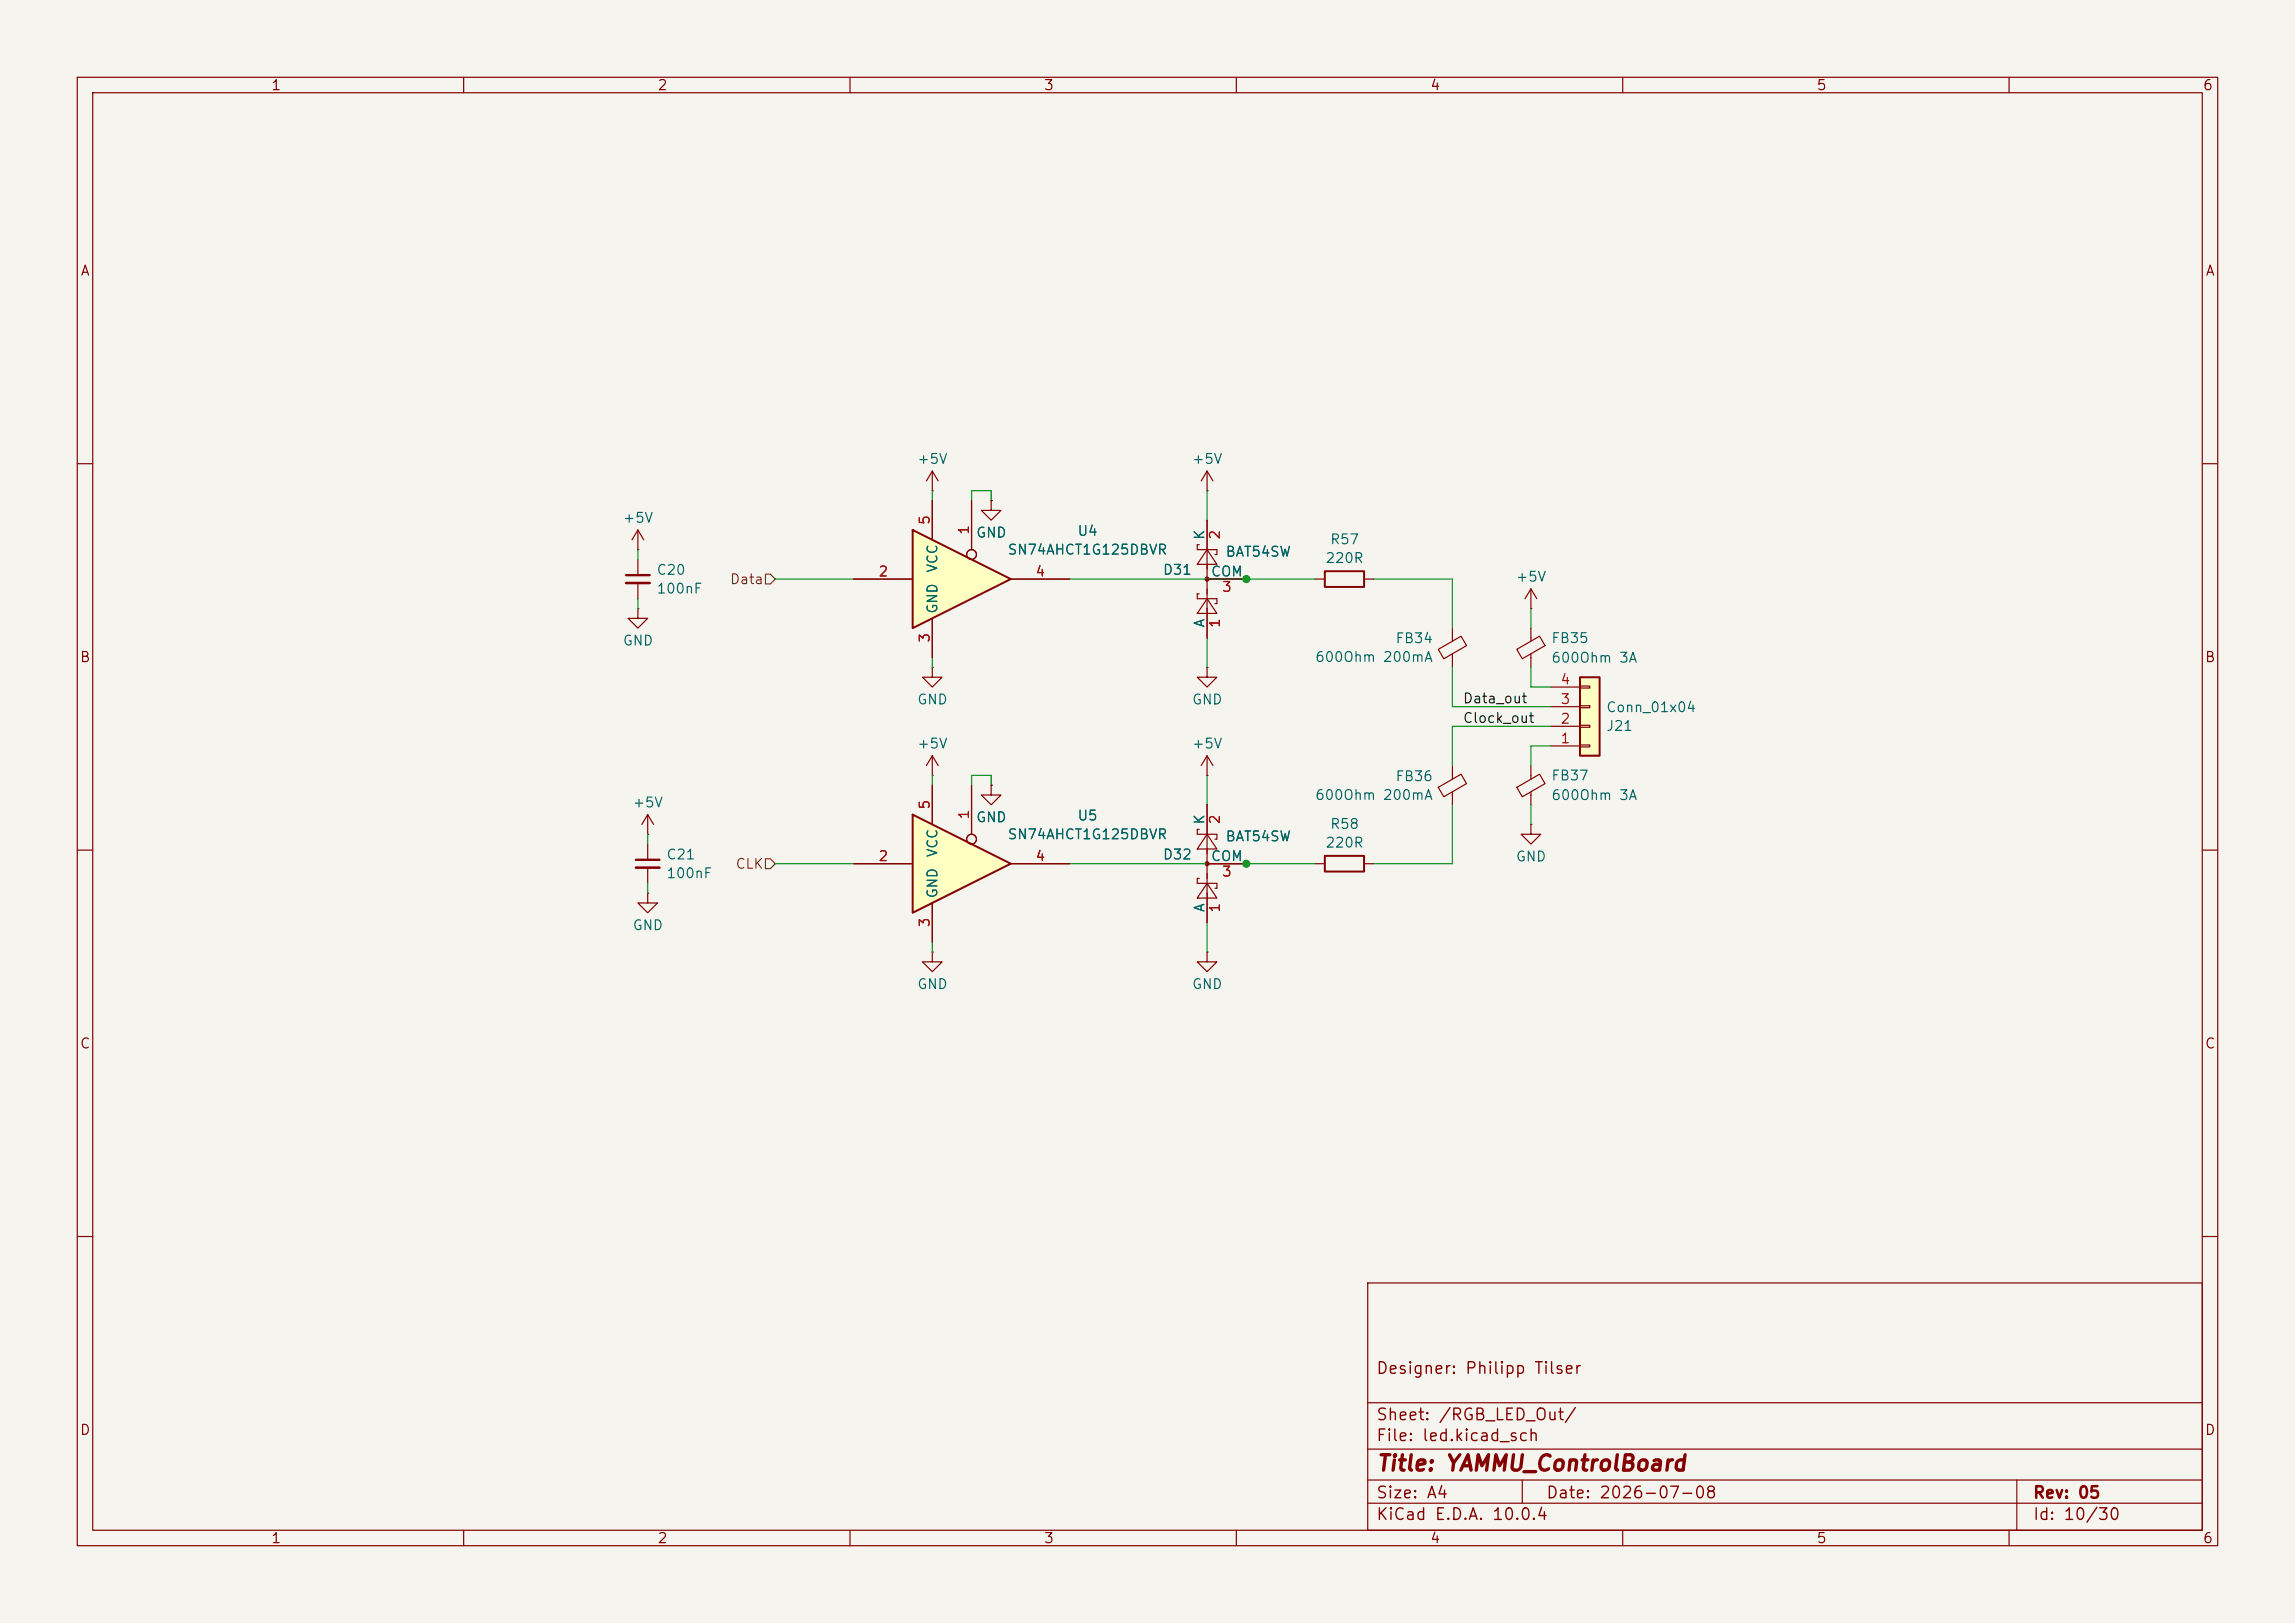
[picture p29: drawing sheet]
<svg xmlns="http://www.w3.org/2000/svg" width="297mm" height="210mm" viewBox="0 0 297 210" stroke-linecap="round" stroke-linejoin="round" font-family="sans-serif">
<defs><g id="words">
<text font-size="2" fill="#840000" x="178" y="190.8">Title: YAMMU_ControlBoard</text>
<g font-size="1.5" fill="#840000">
<text x="178" y="178.2">Designer: Philipp Tilser</text>
<text x="178" y="184.2">Sheet: /RGB_LED_Out/</text>
<text x="178" y="186.9">File: led.kicad_sch</text>
<text x="178" y="197.1">KiCad E.D.A. 10.0.4</text>
<text x="178" y="194.3">Size: A4</text>
<text x="200" y="194.3">Date: 2026-07-08</text>
<text x="263" y="194.3">Rev: 05</text>
<text x="263" y="197.1">Id: 10/30</text>
</g>
<g font-size="1.3" fill="#840000">
<text x="35" y="12">1</text>
<text x="85" y="12">2</text>
<text x="135" y="12">3</text>
<text x="185" y="12">4</text>
<text x="235" y="12">5</text>
<text x="285" y="12">6</text>
<text x="10.3" y="36">A</text>
<text x="285.3" y="36">A</text>
<text x="10.3" y="86">B</text>
<text x="285.3" y="86">B</text>
<text x="10.3" y="136">C</text>
<text x="285.3" y="136">C</text>
<text x="10.3" y="186">D</text>
<text x="285.3" y="186">D</text>
<text x="35" y="200">1</text>
<text x="85" y="200">2</text>
<text x="135" y="200">3</text>
<text x="185" y="200">4</text>
<text x="235" y="200">5</text>
<text x="285" y="200">6</text>
</g>
<g font-size="1.3" fill="#006464">
<text x="118.6" y="60.3">+5V</text>
<text x="154.2" y="60.3">+5V</text>
<text x="80.5" y="68">+5V</text>
<text x="126.2" y="69.9">GND</text>
<text x="139.4" y="69.7">U4</text>
<text x="156.2" y="70" transform="rotate(-90 156.2 70)">K</text>
<text x="172" y="70.7">R57</text>
<text x="84.9" y="77.1">100nF</text>
<text x="84.9" y="74.7">C20</text>
<text x="121.6" y="74.2" transform="rotate(-90 121.6 74.2)">VCC</text>
<text x="130.3" y="72.1">SN74AHCT1G125DBVR</text>
<text x="150.4" y="74.7">D31</text>
<text x="156.6" y="74.9">COM</text>
<text x="158.5" y="72.3">BAT54SW</text>
<text x="171.4" y="73.2">220R</text>
<text x="196.1" y="75.6">+5V</text>
<text x="80.5" y="83.8">GND</text>
<text x="121.6" y="79.5" transform="rotate(-90 121.6 79.5)">GND</text>
<text x="156.2" y="81.3" transform="rotate(-90 156.2 81.3)">A</text>
<text x="180.5" y="83.5">FB34</text>
<text x="200.7" y="83.5">FB35</text>
<text x="170.1" y="86">600Ohm 200mA</text>
<text x="200.7" y="86.1">600Ohm 3A</text>
<text x="118.6" y="91.5">GND</text>
<text x="154.2" y="91.5">GND</text>
<text x="207.8" y="92.5">Conn_01x04</text>
<text x="207.8" y="94.9">J21</text>
<text x="118.6" y="97.2">+5V</text>
<text x="154.2" y="97.2">+5V</text>
<text x="180.5" y="101.4">FB36</text>
<text x="200.7" y="101.3">FB37</text>
<text x="81.8" y="104.8">+5V</text>
<text x="126.2" y="106.7">GND</text>
<text x="139.4" y="106.5">U5</text>
<text x="156.2" y="106.8" transform="rotate(-90 156.2 106.8)">K</text>
<text x="170.1" y="103.8">600Ohm 200mA</text>
<text x="172" y="107.6">R58</text>
<text x="200.7" y="103.8">600Ohm 3A</text>
<text x="86.2" y="113.9">100nF</text>
<text x="86.2" y="111.5">C21</text>
<text x="121.6" y="111" transform="rotate(-90 121.6 111)">VCC</text>
<text x="130.3" y="108.9">SN74AHCT1G125DBVR</text>
<text x="150.4" y="111.5">D32</text>
<text x="156.6" y="111.7">COM</text>
<text x="158.5" y="109.2">BAT54SW</text>
<text x="171.4" y="110">220R</text>
<text x="196.1" y="111.8">GND</text>
<text x="121.6" y="116.3" transform="rotate(-90 121.6 116.3)">GND</text>
<text x="156.2" y="118.1" transform="rotate(-90 156.2 118.1)">A</text>
<text x="81.8" y="120.7">GND</text>
<text x="118.6" y="128.3">GND</text>
<text x="154.2" y="128.3">GND</text>
</g>
<g font-size="1.3" fill="#a90000">
<text x="120.6" y="68" transform="rotate(-90 120.6 68)">5</text>
<text x="125.7" y="69.3" transform="rotate(-90 125.7 69.3)">1</text>
<text x="158.2" y="69.9" transform="rotate(-90 158.2 69.9)">2</text>
<text x="113.6" y="74.9">2</text>
<text x="133.9" y="74.9">4</text>
<text x="158" y="76.9">3</text>
<text x="120.6" y="83.3" transform="rotate(-90 120.6 83.3)">3</text>
<text x="158.2" y="81.4" transform="rotate(-90 158.2 81.4)">1</text>
<text x="201.9" y="88.9">4</text>
<text x="201.9" y="94">2</text>
<text x="201.9" y="91.4">3</text>
<text x="201.9" y="96.5">1</text>
<text x="120.6" y="104.8" transform="rotate(-90 120.6 104.8)">5</text>
<text x="125.7" y="106.1" transform="rotate(-90 125.7 106.1)">1</text>
<text x="158.2" y="106.8" transform="rotate(-90 158.2 106.8)">2</text>
<text x="113.6" y="111.7">2</text>
<text x="133.9" y="111.7">4</text>
<text x="158" y="113.7">3</text>
<text x="158.2" y="118.2" transform="rotate(-90 158.2 118.2)">1</text>
<text x="120.6" y="120.1" transform="rotate(-90 120.6 120.1)">3</text>
</g>
<g font-size="1.3" fill="#725600">
<text x="94.4" y="75.9">Data</text>
<text x="95.1" y="112.7">CLK</text>
</g>
<g font-size="1.3" fill="#0f0f0f">
<text x="189.2" y="93.9">Clock_out</text>
<text x="189.2" y="91.3">Data_out</text>
</g>
</g></defs>
<path d="M0 0h297v210h-297z" fill="#f5f4ef" stroke="#f5f4ef" stroke-width=".13"/>
<g fill="none" stroke="#840000" stroke-width=".15">
<path d="M10 10h277v190h-277zM12 12h273v186h-273zM60 10v2M110 10v2M160 10v2M210 10v2M260 10v2M10 60h2M170.2 74.9h1.2M176.5 74.9h1.3M285 60h2M10 110h2"/>
<path d="M285 110h2M10 160h2M177 166h108v32h-108zM285 160h2M60 198v2M110 198v2M160 198v2M177 194.5h108M177 191.5h108M177 187.5h108M177 181.5h108M197 191.5v3"/>
<path d="M210 198v2M260 198v2M261 191.5v6.5"/>
</g>
<path d="M171.4 73.9h5.1v2h-5.1z" fill="none" stroke="#840000" stroke-width=".25"/>
<path d="M118.1 68.6l12.7 6.3-12.7 6.4z" fill="#ffffc2"/>
<path d="M118.1 68.6l12.7 6.3-12.7 6.4z" fill="none" stroke="#840000" stroke-width=".25"/>
<g fill="none" stroke="#840000" stroke-width=".15">
<path d="M82.5 78.7v1.3h1.3l-1.3 1.3-1.2-1.3h1.2M82.5 78.7h.1M82.5 71.1h.1M82.5 68.6v2.5M82.5 72.4v2M82.5 75.4v2.1M82.5 68.6l-.7 1.3M82.5 68.6l.8 1.3M110.5 74.9h7.6M120.6 64.8v5.1M125.7 64.8v6.3M130.8 74.9h7.6"/>
<path d="M198.1 78.7h.1M198.1 76.2l-.7 1.3M198.1 76.2l.8 1.3M198.1 76.2v2.5M120.6 80v5.1M186.1 84l3-1.7 .7 1.2-3 1.7zM188 81.3v1.6M188 84.6v1.8M128.3 101.6v1.3h1.2l-1.2 1.2-1.3-1.2h1.3M128.3 101.6h.1M120.6 123.2v1.3h1.3l-1.3 1.2-1.2-1.2h1.2M120.6 123.2h.1"/>
<circle cx="125.7" cy="71.8" r=".63"/>
</g>
<path d="M81 74.4h3.1" fill="none" stroke="#840000" stroke-width=".3"/>
<path d="M81 75.4h3.1" fill="none" stroke="#840000" stroke-width=".33"/>
<path d="M118.1 105.4l12.7 6.4-12.7 6.3z" fill="#ffffc2"/>
<path d="M118.1 105.4l12.7 6.4-12.7 6.3zM171.4 110.7h5.1v2.1h-5.1z" fill="none" stroke="#840000" stroke-width=".25"/>
<g fill="none" stroke="#840000" stroke-width=".15">
<path d="M120.6 63.5h.1M120.6 61v2.5M120.6 61l-.7 1.2M120.6 61l.8 1.2M155.2 70.5h-.3v.6h2.6v.7h-.3M155.2 76.8h-.3v.7h2.6v.6h-.3M156.2 63.5h.1M156.2 77.5l1.3 1.9h-2.6zM156.2 71.1l1.3 1.9h-2.6zM156.2 61v2.5M156.2 67.3v15.3M156.2 61l-.8 1.2"/>
<path d="M156.2 61l.8 1.2M156.2 74.9h5.1M156.2 86.4v1.2h1.3l-1.3 1.3-1.3-1.3h1.3M156.2 86.4h.1M156.2 97.8v2.5M156.2 97.8l-.8 1.3M156.2 97.8l.8 1.3M188 99.1v1.7M198.1 99.1v1.7M110.5 111.8h7.6M120.6 101.6v5.1M120.6 116.8v5.1"/>
<path d="M125.7 101.6v6.4M130.8 111.8h7.6M155.2 113.7h-.3v.6h2.6v.6h-.3M155.2 107.3h-.3v.7h2.6v.6h-.3M156.2 114.3l1.3 1.9h-2.6zM156.2 108l1.3 1.9h-2.6zM156.2 100.3h.1M156.2 111.8h5.1M156.2 104.1v15.3M170.2 111.8h1.2M176.5 111.8h1.3M186.1 101.9l3-1.7 .7 1.2-3 1.7z"/>
<path d="M188 102.5v1.6M196.3 101.9l2.9-1.7 .7 1.2-2.9 1.7zM198.1 102.5v1.6M156.2 123.2v1.3h1.3l-1.3 1.2-1.3-1.2h1.3M156.2 123.2h.1"/>
<circle cx="125.7" cy="108.6" r=".63"/>
</g>
<g fill="#840000" stroke="#840000" stroke-width=".15">
<circle cx="156.2" cy="111.8" r=".25"/>
<circle cx="156.2" cy="74.9" r=".25"/>
</g>
<path d="M204.5 87.6h2.5v10.2h-2.5z" fill="#ffffc2"/>
<path d="M204.5 87.6h2.5v10.2h-2.5z" fill="none" stroke="#840000" stroke-width=".25"/>
<g fill="none" stroke="#840000" stroke-width=".15">
<path d="M110.5 74.9h7.6M120.6 64.8v5.1M125.7 64.8v6.3M128.3 64.8v1.2h1.2l-1.2 1.3-1.3-1.3h1.3M128.3 64.8h.1M130.8 74.9h7.6M156.2 74.9h5.1M156.2 67.3v3.8M156.2 78.7v3.9M120.6 86.4v1.2h1.3l-1.3 1.3-1.2-1.3h1.2M120.6 86.4h.1M120.6 97.8l-.7 1.3"/>
<path d="M120.6 97.8l.8 1.3M120.6 80v5.1M120.6 97.8v2.5M196.3 84l2.9-1.7 .7 1.2-2.9 1.7zM198.1 81.3v1.6M198.1 84.6v1.8M200.7 96.5h3.8M200.7 94h3.8M200.7 91.4h3.8M200.7 88.9h3.8M204.5 96.4h1.2v.2h-1.2zM204.5 93.9h1.2v.2h-1.2z"/>
<path d="M204.5 91.3h1.2v.3h-1.2zM204.5 88.8h1.2v.2h-1.2zM83.8 115.6v1.2h1.3l-1.3 1.3-1.3-1.3h1.3M83.8 115.6h.1M83.8 108h.1M83.8 105.4v2.6M83.8 109.2v2.1M83.8 112.3v2M83.8 105.4l-.7 1.3M83.8 105.4l.8 1.3M110.5 111.8h7.6M120.6 100.3h.1"/>
<path d="M120.6 101.6v5.1M120.6 116.8v5.1M125.7 101.6v6.4M128.3 101.6h.1M130.8 111.8h7.6M156.2 111.8h5.1M156.2 104.1v3.9M156.2 115.6v3.8M198.1 106.7v1.3h1.3l-1.3 1.2-1.3-1.2h1.3M198.1 106.7h.1"/>
<circle cx="125.7" cy="71.8" r=".63"/>
<circle cx="125.7" cy="108.6" r=".63"/>
</g>
<path d="M82.3 111.3h3" fill="none" stroke="#840000" stroke-width=".3"/>
<path d="M82.3 112.3h3" fill="none" stroke="#840000" stroke-width=".33"/>
<path d="M99.1 74.3h.6l.6 .6-.6 .7h-.6zM99.1 111.1h.6l.6 .7-.6 .6h-.6z" fill="none" stroke="#725600" stroke-width=".15"/>
<g fill="none" stroke="#009600" stroke-width=".15">
<path d="M82.5 71.1v1.3M82.5 77.5v1.2M100.3 74.9h10.2M120.6 63.5v1.3M125.7 64.8v-1.3h2.6v1.3M138.4 74.9h31.8M156.2 63.5v3.8M177.8 74.9h10.2v6.4M198.1 78.7v2.6M120.6 85.1v1.3M156.2 82.6v3.8M188 86.4v5h12.7"/>
<path d="M198.1 86.4v2.5h2.6M200.7 94h-12.7v5.1M200.7 96.5h-2.6v2.6M83.8 108v1.2M83.8 114.3v1.3M100.3 111.8h10.2M120.6 100.3v1.3M125.7 101.6v-1.3h2.6v1.3M138.4 111.8h31.8M156.2 100.3v3.8M156.2 119.4v3.8M188 104.1v7.7h-10.2"/>
<path d="M198.1 104.1v2.6M120.6 121.9v1.3"/>
</g>
<g fill="#009600" stroke="#009600" stroke-width=".13">
<circle cx="161.3" cy="111.8" r=".46"/>
<circle cx="161.3" cy="74.9" r=".46"/>
</g>
<use href="#words"/>
</svg>
